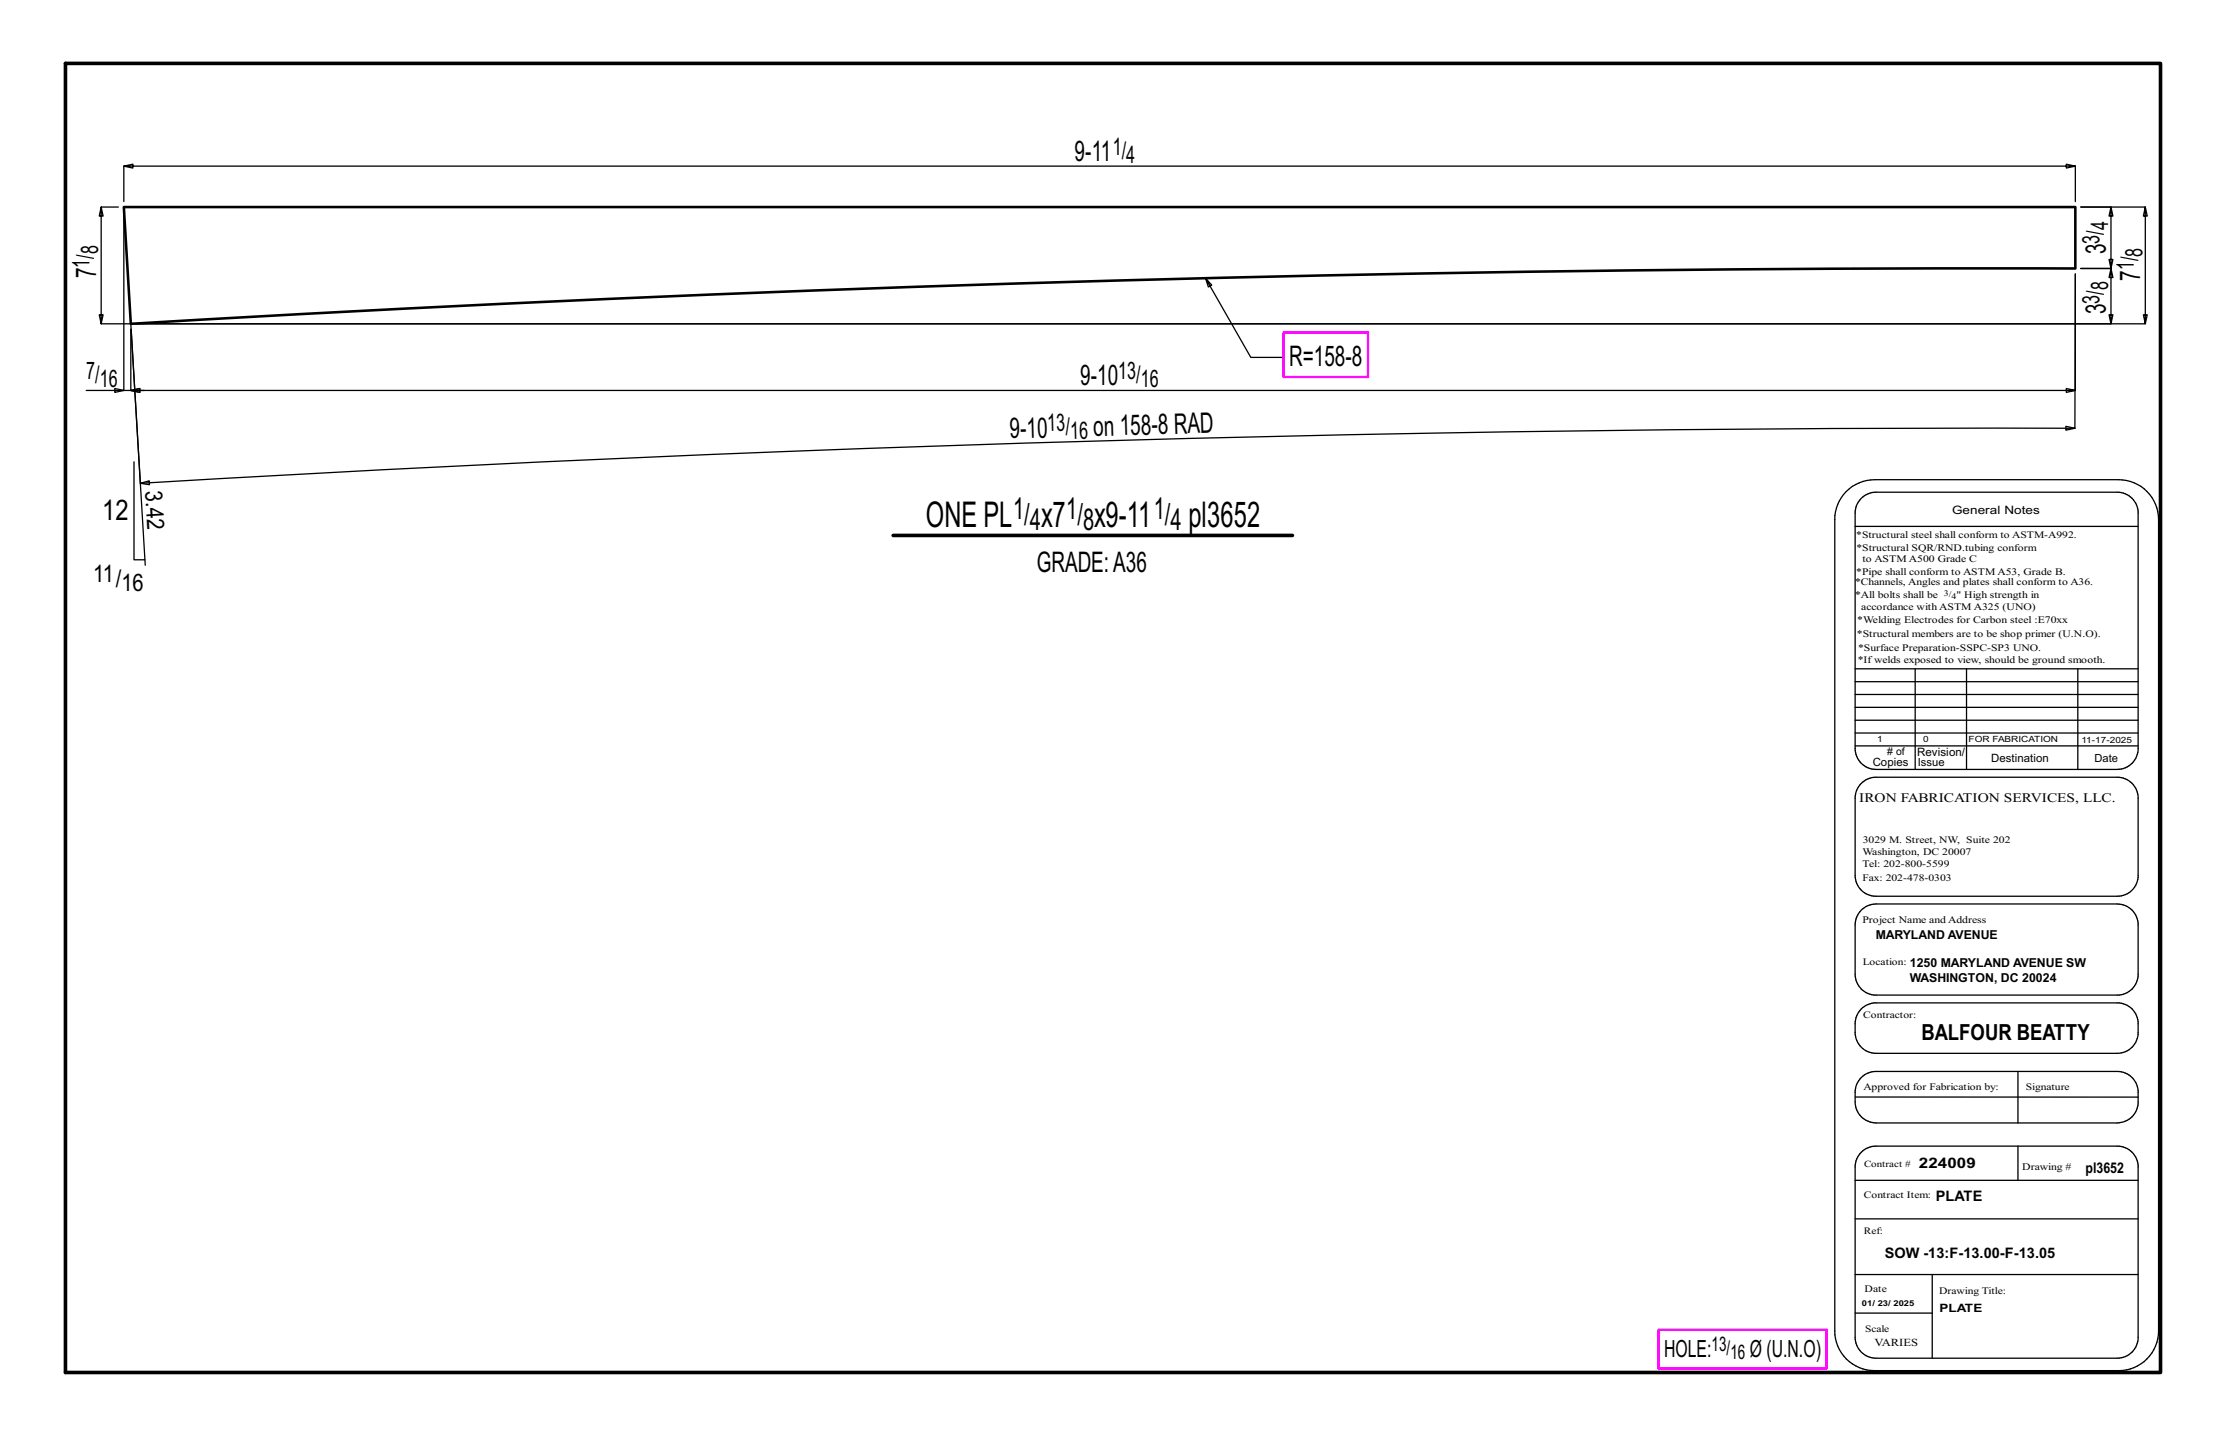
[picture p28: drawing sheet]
<svg xmlns="http://www.w3.org/2000/svg" width="432mm" height="279mm" viewBox="0 0 432 279" stroke-linecap="round" stroke-linejoin="round" font-family="sans-serif">
<defs><g id="words">
<g font-size="6.9">
<text x="179.6" y="102.3">ONE PL</text>
<text x="202" y="102.3">x7</text>
<text x="212.3" y="102.3">x9-11</text>
<text x="230.5" y="102.3">pl3652</text>
</g>
<g font-size="5.9">
<text x="196.5" y="100.8">1/</text>
<text x="206.8" y="100.8">1/</text>
<text x="223.8" y="100.8">1/</text>
<text x="199.8" y="102.9">4</text>
<text x="210.1" y="102.9">8</text>
<text x="227.1" y="102.9">4</text>
</g>
<g font-size="5.5">
<text x="208.5" y="31.2">9-11</text>
<text x="18.6" y="54" transform="rotate(-90 18.6 54)">7</text>
<text x="408.5" y="49.4" transform="rotate(-90 408.5 49.4)">3</text>
<text x="415.2" y="54.4" transform="rotate(-90 415.2 54.4)">7</text>
<text x="408.5" y="61" transform="rotate(-90 408.5 61)">3</text>
<text x="250.1" y="71.1">R=158-8</text>
<text x="209.6" y="74.8">9-10</text>
<text x="195.9" y="85" transform="rotate(-2 195.9 85)">9-10</text>
<text x="212.1" y="84.6" transform="rotate(-2 212.1 84.6)">on158-8RAD</text>
<text x="19.8" y="100.9">12</text>
<text x="201.1" y="111">GRADE:A36</text>
</g>
<g font-size="4.7">
<text x="215.8" y="30">1/</text>
<text x="218.5" y="31.7">4</text>
<text x="407.3" y="47.3" transform="rotate(-90 407.3 47.3)">3/</text>
<text x="408.9" y="44.7" transform="rotate(-90 408.9 44.7)">4</text>
<text x="17.4" y="51.9" transform="rotate(-90 17.4 51.9)">1/</text>
<text x="19" y="49.3" transform="rotate(-90 19 49.3)">8</text>
<text x="413.9" y="52.4" transform="rotate(-90 413.9 52.4)">1/</text>
<text x="415.6" y="49.8" transform="rotate(-90 415.6 49.8)">8</text>
<text x="407.3" y="58.9" transform="rotate(-90 407.3 58.9)">3/</text>
<text x="408.9" y="56.3" transform="rotate(-90 408.9 56.3)">8</text>
<text x="16.7" y="73.5">7/</text>
<text x="19.3" y="75.2">16</text>
<text x="216.9" y="73.5">13/</text>
<text x="221.3" y="75.2">16</text>
<text x="203.2" y="83.6" transform="rotate(-2 203.2 83.6)">13/</text>
<text x="207.6" y="85.1" transform="rotate(-2 207.6 85.1)">16</text>
<text x="28.2" y="95.3" transform="rotate(87 28.2 95.3)">3.42</text>
<text x="18.1" y="113">11/</text>
<text x="23.5" y="114.6">16</text>
</g>
<g font-size="4.6">
<text x="322.8" y="263.3">HOLE:</text>
<text x="339.4" y="263.3">Ø (U.N.O)</text>
</g>
<text font-size="4.3" x="372.7" y="201.8">BALFOUR BEATTY</text>
<g font-size="3.9">
<text x="332" y="262.2">13/</text>
<text x="335.7" y="263.6">16</text>
</g>
<text font-size="2.9" x="404.5" y="227.5">pl3652</text>
<g font-size="2.8">
<text x="372.2" y="226.7">224009</text>
<text x="375.5" y="232.9">PLATE</text>
<text x="365.6" y="244">SOW -13:F-13.00-F-13.05</text>
</g>
<text font-size="2.5" x="360.7" y="155.6">IRON FABRICATION SERVICES, LLC.</text>
<g font-size="2.4">
<text x="363.8" y="182.3">MARYLAND AVENUE</text>
<text x="370.5" y="190.6">WASHINGTON, DC 20024</text>
<text x="370.5" y="187.7">1250 MARYLAND AVENUE SW</text>
</g>
<g font-size="2.2">
<text x="378.7" y="99.8">General Notes</text>
<text x="363.3" y="148.7">Copies</text>
<text x="371.9" y="146.7">Revision/</text>
<text x="372" y="148.7">Issue</text>
<text x="386.3" y="147.8">Destination</text>
<text x="406.3" y="147.8">Date</text>
<text x="376.2" y="254.6">PLATE</text>
</g>
<text font-size="2.1" x="363.6" y="261.2">VARIES</text>
<text font-size="2" x="366.1" y="146.4"># of</text>
<g font-size="1.9">
<text x="360.1" y="104.3">*Structural steel shall conform to ASTM-A992.</text>
<text x="360.1" y="106.9">*Structural SQR/RND.tubing conform</text>
<text x="359.8" y="113.6">*Channels, Angles and plates shall conform to A36.</text>
<text x="360.1" y="111.6">*Pipe shall conform to ASTM A53, Grade B.</text>
<text x="361.3" y="109.1">to ASTM A500 Grade C</text>
<text x="359.9" y="116.1">*All bolts shall be</text>
<text x="361" y="118.3">accordance with ASTM A325 (UNO)</text>
<text x="379.5" y="116.1">&quot; High strength in</text>
<text x="360.2" y="123.5">*Structural members are to be shop primer (U.N.O).</text>
<text x="360.3" y="120.9">*Welding Electrodes for Carbon steel :E70xx</text>
<text x="360.4" y="128.7">*Ifwelds exposed to view, should be ground smooth.</text>
<text x="360.4" y="126.3">*Surface Preparation-SSPC-SP3 UNO.</text>
<text x="361.3" y="165.9">Washington, DC 20007</text>
<text x="361.3" y="163.5">3029 M. Street, NW, Suite 202</text>
<text x="361.3" y="170.9">Fax: 202-478-0303</text>
<text x="361.3" y="168.2">Tel: 202-800-5599</text>
<text x="361.3" y="179.2">Project Name and Address</text>
<text x="361.3" y="187.3">Location:</text>
<text x="361.4" y="197.5">Contractor:</text>
<text x="361.5" y="211.4">Approved for Fabrication by:</text>
<text x="393" y="211.4">Signature</text>
<text x="392.3" y="227.1">Drawing #</text>
<text x="361.5" y="232.4">Contract Item:</text>
<text x="361.5" y="239.5">Ref:</text>
<text x="361.7" y="250.7">Date</text>
<text x="376.2" y="251.1">Drawing Title:</text>
<text x="361.8" y="258.4">Scale</text>
</g>
<text font-size="1.8" x="361.6" y="226.5">Contract #</text>
<g font-size="1.7">
<text x="377.1" y="115.6">3/</text>
<text x="378.6" y="116.2">4</text>
<text x="364.1" y="144">1</text>
<text x="373.1" y="144">0</text>
<text x="381.8" y="144">FOR FABRICATION</text>
<text x="403.8" y="144.2">11-17-2025</text>
</g>
<text font-size="1.6" x="361.2" y="253.3">01/ 23/ 2025</text>
</g></defs>
<g fill="none" stroke="#000" stroke-width=".25">
<path d="M24 39.1v-6.9l1.8 .4v-.7l-1.8 .3h378.6l-1.8 .4v-.7l1.8 .3v6.9M23 40.2h-3.4l-.4 1.7h.8l-.4-1.7v22.6l-.4-1.7h.8l-.4 1.7h389.9l.4-1.7h-.8l.4 1.7v-10.7l.4 1.7h-.8l.4-1.7h-5.9h5.9l.4-1.8h-.8l.4 1.8v-11.9l.4 1.7h-.8l.4-1.7h-5.9h12.5l-.3 1.7h.7l-.4-1.7v22.6l-.3-1.7h.7l-.4 1.7h-389.7M24 41.2v34.6h-7.3M233.9 54l.5 1.7 .6-.4-1.1-1.3 8.7 15.3h6.4M22.3 75.4l1.7 .4-1.7 .3zM24 75.8h4M25.4 75.8l1.7-.4v.7zM25.4 63.9v11.9zM25.4 75.8h377.2l-1.8 .3v-.7l1.8 .4v-22.6l-.1 29.9-1.8-.4v.8l1.8-.4h-41.7l-47 .4-46.9 .7-46.9 1.2-52.1 1.6-46.9 1.9-46.9 2.3-46.9 2.6M25.4 62.8l2.8 46.9M26 89.6v19h2.1M27.2 93.8l1.7-.5 .1 .7z"/>
<path d="M358.2 95.3a7.9 7.9 0 0 1 5.4-2.2h47.4a7.8 7.8 0 0 1 7.7 7.7v157.4a7.7 7.7 0 0 1-7.7 7.7h-47.4a7.7 7.7 0 0 1-7.7-7.7v-157.4a7.7 7.7 0 0 1 2.3-5.5zM361 96.7a4.1 4.1 0 0 1 2.9-1.2h46.8a4 4 0 0 1 4.1 3.7v46a4 4 0 0 1-4.1 4.1h-46.8a4.1 4.1 0 0 1-4-4.1v-45.6a4 4 0 0 1 1.1-2.9zM359.9 102.1h54.9M359.9 139.7h54.9M359.9 134.7h54.9M359.9 132.3h54.9M359.9 129.8h54.9M359.9 137.2h54.9M371.5 129.8v19.5M381.5 129.8v19.5M403.1 129.8v19.5M359.9 144.7h54.9"/>
<path d="M359.9 142.2h54.9M361 152a4.1 4.1 0 0 1 2.9-1.2h46.8a4.1 4.1 0 0 1 4.1 4.1v15.3a4.1 4.1 0 0 1-4.1 3.7h-46.8a4.1 4.1 0 0 1-4-4.1v-14.9a4 4 0 0 1 1.1-2.9zM361 176.6l1.4-.9 1.5-.3h46.8a4.1 4.1 0 0 1 4.1 3.7v10.3a4.1 4.1 0 0 1-3.7 3.7h-47.6a4.1 4.1 0 0 1-3.6-4.1v-9.5a4.1 4.1 0 0 1 1.1-2.9zM361 195.8l1-.7 1.5-.5h47.6a4.1 4.1 0 0 1 3.7 3.6v2.5a4.1 4.1 0 0 1-4.1 3.7h-46.8a4.1 4.1 0 0 1-4-4.1 5.3 5.3 0 0 1 .6-3.9zM359.9 212.9h54.9M361 209.1a4.1 4.1 0 0 1 2.9-1.2h46.8a4.1 4.1 0 0 1 4.1 3.6v2.7a4.1 4.1 0 0 1-4.1 3.7h-46.8a4.1 4.1 0 0 1-4-4.1v-1.9a4 4 0 0 1 1.1-2.8zM391.4 207.9v10M359.9 229h54.9M359.9 236.5h54.9M361 223.6a4.1 4.1 0 0 1 2.9-1.2h46.8a4.1 4.1 0 0 1 4.1 3.6v33.5a4 4 0 0 1-4.1 4h-46.8a4.1 4.1 0 0 1-4-4v-33.1a4 4 0 0 1 1.1-2.8zM391.4 222.4v6.6M359.9 254.8h14.9"/>
<path d="M359.9 247.3h54.9M374.8 247.3v16.2"/>
</g>
<path d="M12.7 12.3h406.4v254h-406.4zM173.3 103.9h77.4" fill="none" stroke="#000" stroke-width=".7"/>
<path d="M249 64.5h16.4v8.7h-16.4zM321.7 258h32.6v7.6h-32.6z" fill="none" stroke="#f0f" stroke-width=".5"/>
<path d="M24 40.2h378.6v11.9h-47.4l-39.5 .4-39.6 .6-59.4 1.3-39.5 1.3-59.3 2.3-39.6 1.9-52.9 2.9z" fill="none" stroke="#000" stroke-width=".5"/>
<use href="#words"/>
</svg>
